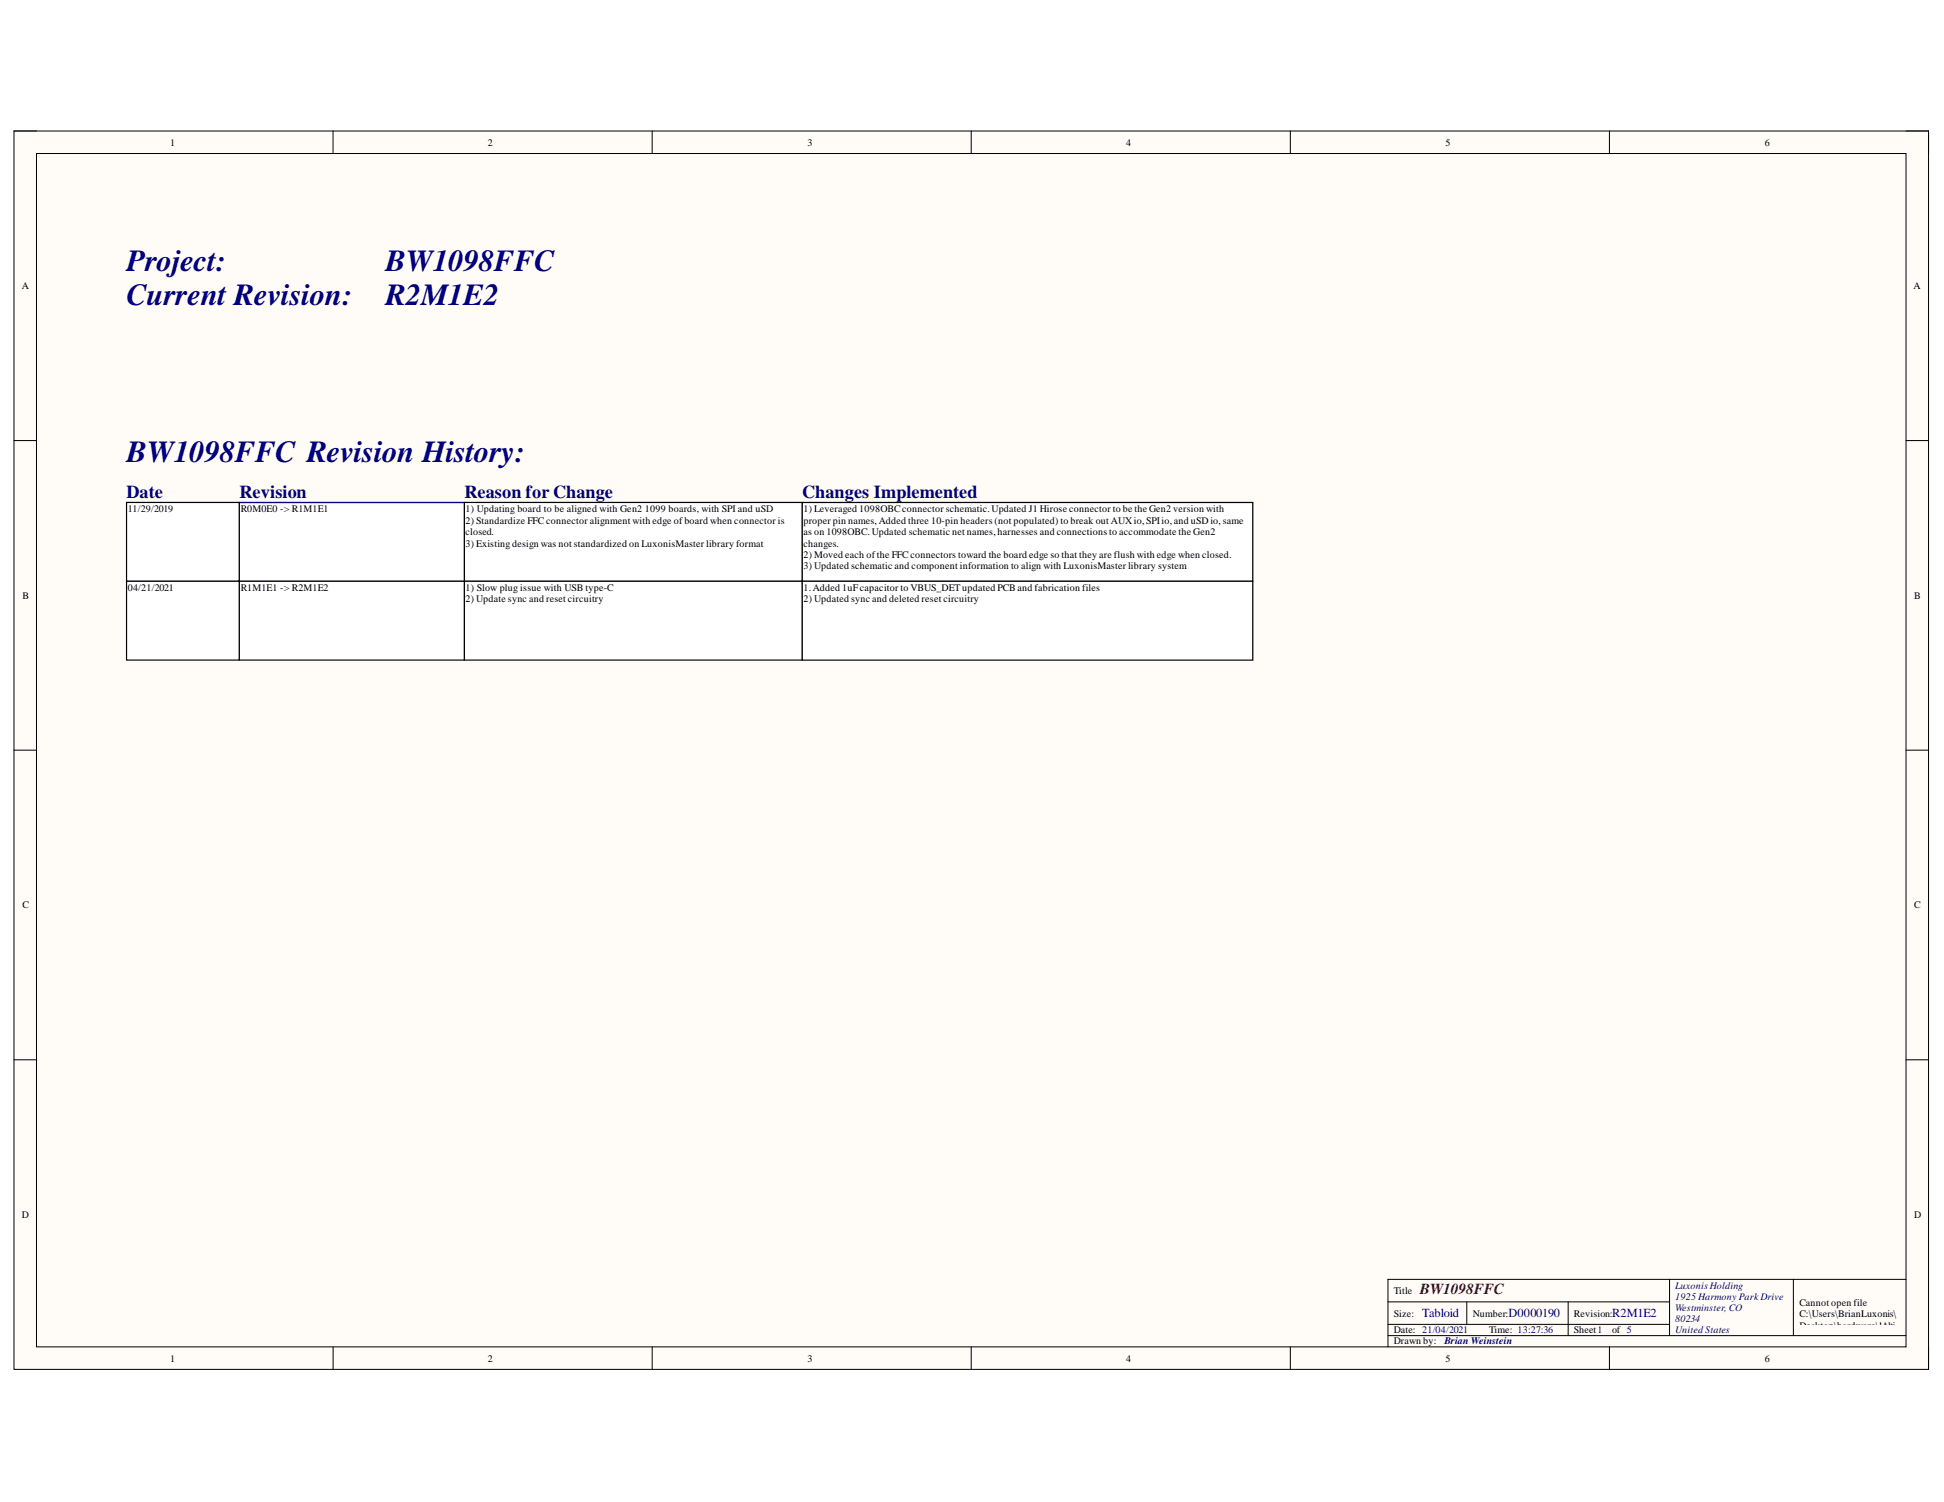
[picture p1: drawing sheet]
<svg xmlns="http://www.w3.org/2000/svg" width="279mm" height="216mm" viewBox="0 0 279 216" stroke-linecap="round" stroke-linejoin="round" font-family="sans-serif">
<defs><g id="words">
<g font-size="4.4" fill="#000080">
<text x="18.2" y="38.9">Project:</text>
<text x="55.4" y="38.9">BW1098FFC</text>
<text x="18.2" y="43.8">Current Revision:</text>
<text x="55.4" y="43.8">R2M1E2</text>
<text x="18.2" y="66.4">BW1098FFC Revision History:</text>
</g>
<g font-size="2.6" fill="#000080">
<text x="18.2" y="71.6">Date</text>
<text x="34.4" y="71.6">Revision</text>
<text x="66.7" y="71.6">Reason for Change</text>
<text x="115.3" y="71.6">Changes Implemented</text>
</g>
<text font-size="2.2" fill="#800000" x="204.1" y="186">BW1098FFC</text>
<g font-size="1.8" fill="#000080">
<text x="204.4" y="189.4">Tabloid</text>
<text x="216.8" y="189.4">D0000190</text>
<text x="231.7" y="189.4">R2M1E2</text>
</g>
<g font-size="1.4">
<text x="24.4" y="21">1</text>
<text x="70.1" y="21">2</text>
<text x="116.1" y="21">3</text>
<text x="161.8" y="21">4</text>
<text x="207.8" y="21">5</text>
<text x="253.6" y="21">6</text>
<text x="3.1" y="41.6">A</text>
<text x="275" y="41.6">A</text>
<text x="18.4" y="73.7">11/29/2019</text>
<text x="34.6" y="73.7">R0M0E0 -&gt; R1M1E1</text>
<text x="66.9" y="73.7">1) Updating board to be aligned with Gen2</text>
<text x="66.9" y="75.4">2) Standardize FFCconnector alignment with edge ofboard when connector is</text>
<text x="66.9" y="77">closed.</text>
<text x="92.7" y="73.7">1099 boards, with SPI and uSD</text>
<text x="115.5" y="73.7">1) Leveraged 1098OBCconnector schematic.Updated J1 Hirose connector to be the Gen2 version with</text>
<text x="115.5" y="75.4">proper pin names,Added three 10-pin headers (not populated) to break out AUXio,SPIio,and uSDio,same</text>
<text x="115.5" y="77">as on 1098OBC.Updated schematic net names,harnesses and connections to accommodate the Gen2</text>
<text x="66.9" y="78.6">3) Existingdesign was not standardized on LuxonisMaster library format</text>
<text x="115.5" y="78.6">changes.</text>
<text x="115.5" y="80.2">2) Moved each ofthe FFCconnectors toward the board edge so that they are flush with edge when closed.</text>
<text x="115.5" y="81.8">3) Updated schematic and component information to align with LuxonisMaster library system</text>
<text x="3.2" y="86.1">B</text>
<text x="18.4" y="85">04/21/2021</text>
<text x="34.6" y="85">R1M1E1 -&gt; R2M1E2</text>
<text x="66.9" y="85">1) Slow plug issue with USB type-C</text>
<text x="66.9" y="86.6">2) Update sync and reset circuitry</text>
<text x="115.5" y="85">1.Added 1uFcapacitor to VBUS_DETupdated PCBand fabrication files</text>
<text x="115.5" y="86.6">2) Updated sync and deleted reset circuitry</text>
<text x="275.1" y="86.1">B</text>
<text x="3.2" y="130.6">C</text>
<text x="275.1" y="130.6">C</text>
<text x="3.1" y="175.1">D</text>
<text x="275.1" y="175.1">D</text>
<text x="200.3" y="186">Title</text>
<text x="200.3" y="189.3">Size:</text>
<text x="200.3" y="191.6">Date: 21/04/2021</text>
<text x="211.7" y="189.3">Number:</text>
<text x="214" y="191.6">Time: 13:27:36</text>
<text x="226.2" y="189.3">Revision:</text>
<text x="226.2" y="191.6">Sheet1</text>
<text x="231.7" y="191.6">of 5</text>
<text x="258.6" y="187.8">Cannot open file</text>
<text x="258.6" y="189.4">C:\Users\BrianLuxonis\</text>
<text x="258.6" y="191">Desktop\hardware\!Alti</text>
<text x="24.4" y="195.7">1</text>
<text x="70.1" y="195.7">2</text>
<text x="116.1" y="195.7">3</text>
<text x="161.8" y="195.7">4</text>
<text x="200.3" y="193.3">Drawn by:</text>
<text x="207.8" y="195.7">5</text>
<text x="253.6" y="195.7">6</text>
<text x="258.6" y="192.6">um_Shared\Templates\L</text>
<text x="258.6" y="194.2">uxonis_Logo.png.File</text>
</g>
<g font-size="1.4" fill="#000080">
<text x="240.8" y="185.2">Luxonis Holding</text>
<text x="240.8" y="186.8">1925 Harmony Park Drive</text>
<text x="240.8" y="188.4">Westminster, CO</text>
<text x="240.8" y="190">80234</text>
<text x="240.8" y="191.6">United States</text>
<text x="207.6" y="193.3">Brian Weinstein</text>
</g>
</g></defs>
<path d="M2 18.8h275.2v178h-275.2z" fill-rule="evenodd" fill="#fffcf8"/>
<path d="M2 18.8h275.2v178h-275.2z" fill="none" stroke="#000" stroke-width=".14"/>
<path d="M5.2 22.1h268.7v171.5h-268.7z" fill-rule="evenodd" fill="#fffcf8"/>
<g fill="none" stroke="#000" stroke-width=".14">
<path d="M2 18.8h3.2M47.9 18.8v3.3M93.7 18.8v3.3M139.6 18.8v3.3M185.5 18.8v3.3M231.3 18.8v3.3M273.9 18.8h3.3v3.3M5.2 22.1h268.7v171.5h-268.7zM2 63.3h3.2M273.9 63.3h3.3M2 107.8h3.2M273.9 107.8h3.3"/>
<path d="M2 152.3h3.2M273.9 152.3h3.3M47.9 193.6v3.2M93.7 193.6v3.2M139.6 193.6v3.2M185.5 193.6v3.2M199.5 187.1h40.5M199.5 192h74.4M199.5 190.4h40.5M210.8 187.1v3.3M225.4 187.1v4.9M231.3 193.6v3.2"/>
<path d="M240 183.9v8.1M257.8 183.9v8.1M273.9 183.9h-74.4v9.7M277.2 193.6v3.2"/>
</g>
<path d="M34.4 72.2h32.3v11.4h-32.3z" fill-rule="evenodd" fill="#fff"/>
<path d="M34.4 72.2h32.3v11.4h-32.3z" fill="none" stroke="#000" stroke-width=".17"/>
<path d="M18.2 72.2h161.9" fill="none" stroke="#000080" stroke-width=".17"/>
<path d="M18.2 72.2h16.2v11.4h-16.2z" fill-rule="evenodd" fill="#fff"/>
<path d="M18.2 72.2h16.2v11.4h-16.2z" fill="none" stroke="#000" stroke-width=".17"/>
<path d="M66.7 72.2h48.6v11.4h-48.6z" fill-rule="evenodd" fill="#fff"/>
<path d="M66.7 72.2h48.6v11.4h-48.6z" fill="none" stroke="#000" stroke-width=".17"/>
<path d="M115.3 72.2h64.8v11.4h-64.8z" fill-rule="evenodd" fill="#fff"/>
<path d="M115.3 72.2h64.8v11.4h-64.8z" fill="none" stroke="#000" stroke-width=".17"/>
<path d="M34.4 83.6h32.3v11.3h-32.3z" fill-rule="evenodd" fill="#fff"/>
<path d="M34.4 83.6h32.3v11.3h-32.3z" fill="none" stroke="#000" stroke-width=".17"/>
<path d="M18.2 83.6h16.2v11.3h-16.2z" fill-rule="evenodd" fill="#fff"/>
<path d="M18.2 83.6h16.2v11.3h-16.2z" fill="none" stroke="#000" stroke-width=".17"/>
<path d="M66.7 83.6h48.6v11.3h-48.6z" fill-rule="evenodd" fill="#fff"/>
<path d="M66.7 83.6h48.6v11.3h-48.6z" fill="none" stroke="#000" stroke-width=".17"/>
<path d="M115.3 83.6h64.8v11.3h-64.8z" fill-rule="evenodd" fill="#fff"/>
<path d="M115.3 83.6h64.8v11.3h-64.8z" fill="none" stroke="#000" stroke-width=".17"/>
<use href="#words"/>
</svg>
